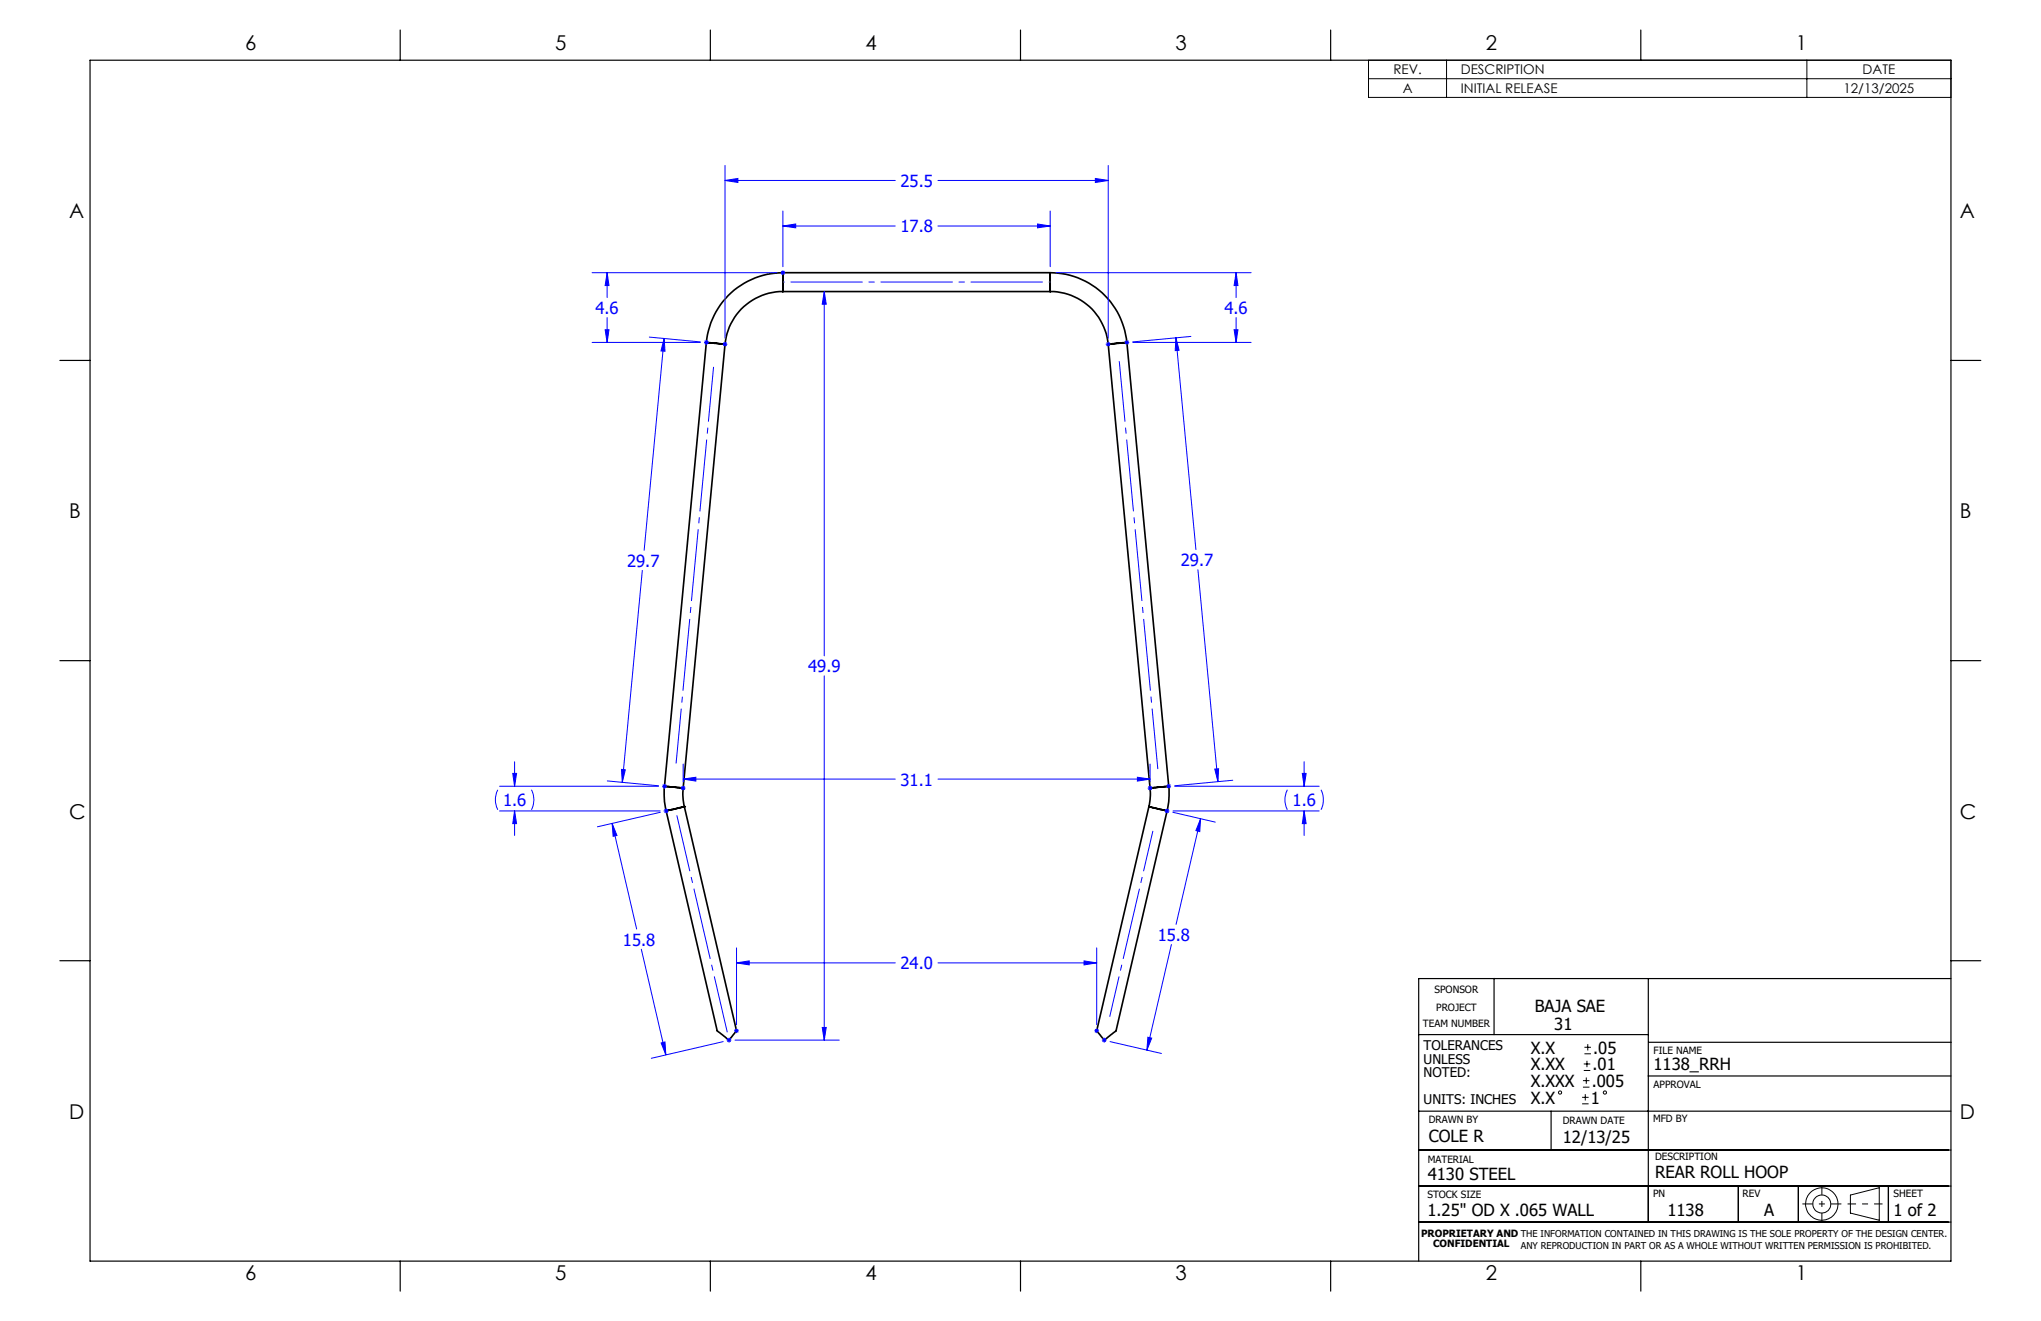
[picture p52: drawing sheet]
<svg xmlns="http://www.w3.org/2000/svg" width="432mm" height="279mm" viewBox="0 0 432 279" stroke-linecap="round" stroke-linejoin="round" font-family="sans-serif">
<defs><g id="words">
<g font-size="4.3">
<text x="51.9" y="10.7">6</text>
<text x="117.5" y="10.7">5</text>
<text x="183.1" y="10.7">4</text>
<text x="248.7" y="10.7">3</text>
<text x="314.3" y="10.7">2</text>
<text x="379.9" y="10.7">1</text>
<text x="14.6" y="46.1">A</text>
<text x="414.7" y="46.1">A</text>
<text x="14.6" y="109.6">B</text>
<text x="414.7" y="109.6">B</text>
<text x="14.6" y="173.1">C</text>
<text x="414.7" y="173.1">C</text>
<text x="14.6" y="236.6">D</text>
<text x="414.7" y="236.6">D</text>
<text x="51.9" y="270.8">6</text>
<text x="117.5" y="270.8">5</text>
<text x="183.1" y="270.8">4</text>
<text x="248.7" y="270.8">3</text>
<text x="314.3" y="270.8">2</text>
<text x="379.9" y="270.8">1</text>
</g>
<g font-size="3.5" fill="#00f">
<text x="190.5" y="39.5">25.5</text>
<text x="190.5" y="49.2">17.8</text>
<text x="126" y="66.4">4.6</text>
<text x="259.1" y="66.4">4.6</text>
<text x="132.7" y="119.9">29.7</text>
<text x="249.8" y="119.7">29.7</text>
<text x="171" y="142.2">49.9</text>
<text x="190.5" y="166.2">31.1</text>
<text x="106.4" y="170.5">1.6</text>
<text x="273.5" y="170.5">1.6</text>
<text x="131.8" y="200">15.8</text>
<text x="244.9" y="199">15.8</text>
<text x="190.5" y="205">24.0</text>
</g>
<g font-size="3.5">
<text x="324.7" y="214">BAJA SAE</text>
<text x="328.8" y="217.9">31</text>
<text x="323.8" y="222.9">X.X</text>
<text x="323.8" y="226.4">X.XX</text>
<text x="336.9" y="226.4">.01</text>
<text x="337.1" y="222.9">.05</text>
<text x="349.8" y="226.4">1138_RRH</text>
<text x="323.8" y="229.9">X.XXX</text>
<text x="323.8" y="233.5">X.X</text>
<text x="336.6" y="233.5">1</text>
<text x="336.8" y="229.9">.005</text>
<text x="302.3" y="241.5">COLE R</text>
<text x="330.6" y="241.7">12/13/25</text>
<text x="302.1" y="249.7">4130 STEEL</text>
<text x="350.1" y="249.1">REAR ROLL HOOP</text>
<text x="302" y="257.2">1.25&quot; OD X .065 WALL</text>
<text x="352.8" y="257.2">1138</text>
<text x="373.2" y="257.2">A</text>
<text x="400.6" y="257.1">1 of 2</text>
</g>
<g font-size="2.8">
<text x="294.8" y="15.7">REV.</text>
<text x="309.1" y="15.7">DESCRIPTION</text>
<text x="394.1" y="15.7">DATE</text>
<text x="296.8" y="19.7">A</text>
<text x="309.1" y="19.7">INITIAL RELEASE</text>
<text x="390" y="19.7">12/13/2025</text>
<text x="301.2" y="222.2">TOLERANCES</text>
<text x="301.2" y="225">UNLESS</text>
<text x="301.2" y="227.8">NOTED:</text>
<text x="301.2" y="233.5">UNITS: INCHES</text>
</g>
<g font-size="2.1">
<text x="303.5" y="210">SPONSOR</text>
<text x="303.8" y="213.9">PROJECT</text>
<text x="301" y="217.3">TEAM NUMBER</text>
<text x="349.8" y="222.9">FILE NAME</text>
<text x="349.8" y="230.2">APPROVAL</text>
<text x="302.3" y="237.5">DRAWN BY</text>
<text x="330.6" y="237.7">DRAWN DATE</text>
<text x="349.7" y="237.3">MFD BY</text>
<text x="302.1" y="245.9">MATERIAL</text>
<text x="350.1" y="245.4">DESCRIPTION</text>
<text x="302" y="253.3">STOCK SIZE</text>
<text x="349.7" y="253.3">PN</text>
<text x="368.7" y="253.2">REV</text>
<text x="400.6" y="253.2">SHEET</text>
<text x="300.7" y="261.6">PROPRIETARY AND THE INFORMATION CONTAINED IN THIS DRAWING IS THE SOLE PROPERTY OF THE DESIGN CENTER.</text>
<text x="303.2" y="263.8">CONFIDENTIAL</text>
</g>
<text font-size="2" x="321.8" y="264.2">ANY REPRODUCTION IN PART OR AS A WHOLE WITHOUT WRITTEN PERMISSION IS PROHIBITED.</text>
</g></defs>
<g fill="none" stroke="#000" stroke-width=".35">
<path d="M165.6 57.7a16.3 16.3 0 0 0-16.2 14.7M165.6 57.7v4M165.6 57.7h56.6M165.6 57.7h.1M222.2 57.7a16.3 16.3 0 0 1 16.2 14.7M222.2 57.7v4M222.2 57.7h.1M149.4 72.4l4 .4M149.4 72.4l-8.8 93.9M153.4 72.8l-8.9 93.9M165.6 61.7a12.3 12.3 0 0 0-12.2 11.1M165.6 61.7h56.6"/>
<path d="M222.2 61.7a12.3 12.3 0 0 1 12.3 11.1M234.5 72.8l8.8 93.9M238.4 72.4l-3.9 .4M238.4 72.4l8.9 93.9M140.6 166.3a16.3 16.3 0 0 0 .3 5.2M140.6 166.3l3.9 .4M144.5 166.7a12.1 12.1 0 0 0 .3 3.9M144.8 170.6l-3.9 .9M144.8 170.6h.1M144.8 170.6l11 47.4-1.6 2-2.5-2-10.8-46.5M243.1 170.6l-11.1 47.4 1.6 2 2.5-2 10.8-46.5M243.1 170.6l3.8 .9"/>
<path d="M243.3 166.7a12.1 12.1 0 0 1-.2 3.9M247.3 166.3a16.3 16.3 0 0 1-.4 5.2M247.3 166.3l-4 .4"/>
</g>
<g fill="none" stroke="#000" stroke-width=".21">
<path d="M289.5 12.7h123.2v7.9h-123.2zM289.5 16.7h123.2M306 12.7v7.9M382.3 12.7v7.9M334.7 233.5h1.4M334.7 232.1h1.4M334.9 229.9h1.4M334.9 228.6h1.4M335.1 226.4h1.3M335.1 225h1.3M335.2 222.9h1.4M335.2 221.5h1.4"/>
<path d="M335.4 231.4v1.4M335.6 227.9v1.3M335.7 224.4v1.3M335.9 220.8v1.4M391.5 252.8l6.1-1.6v6.9l-6.1-1.5z"/>
<circle cx="330" cy="231.1" r=".34"/>
<circle cx="339.5" cy="231.1" r=".34"/>
<circle cx="385.4" cy="254.6" r="1.9"/>
<circle cx="385.4" cy="254.7" r="3.4"/>
</g>
<g fill="none" stroke="#00f" stroke-width=".21">
<path d="M153.4 38.2l2.7-.5v.9zM153.4 35v36.5M153.4 38.2h36M198.4 38.2h36.1M231.7 37.7l2.8 .5-2.8 .4zM234.5 35v36.5M125.3 57.7h39.1M128.4 57.7l.4 2.7h-.8zM128.4 57.7v5.2M165.1 57.7h1.1M165.3 57.3l.7 .7M165.6 47.8l2.7-.4v.8z"/>
<path d="M165.6 44.6v11.8M165.6 57.2v1M165.6 47.8h23.8M166 57.3l-.7 .7M198.4 47.8h23.8M219.5 47.4l2.7 .4-2.7 .4zM222.2 44.6v11.8M223.4 57.7h41.3M261.5 57.7l.4 2.7h-.8zM261.5 57.7v5.2M125.3 72.4h22.9M128 69.7h.8l-.4 2.7z"/>
<path d="M128.4 67.2v5.2M137.4 71.3l10.8 1M140.5 71.6l.2 2.7-.9-.1zM140.5 71.6l-4.2 44.8M148.9 72.4h1M149.1 72.1l.7 .7M149.4 71.9v1M149.8 72.1l-.7 .7M152.9 72.8h1M153 72.5l.7 .7M153.4 72.3v1M153.7 72.5l-.7 .7"/>
<path d="M174.4 61.7l.4 2.6h-.8zM174.4 61.7v77M233.9 72.8h1M234.1 72.5l.7 .7M234.5 72.3v1M234.8 72.5l-.7 .7M237.9 72.4h1M238.1 72.1l.7 .7M238.4 71.9v1M238.8 72.1l-.7 .7M239.7 72.4h25M248.8 71.4l.6 2.7-.8 .1z"/>
<path d="M248.8 71.4l4.2 44.8M252 71.2l-12.4 1.1M261.1 69.7h.8l-.4 2.7zM261.5 67.2v5.2M135.9 120.7l-4.2 44.8M253.4 120.5l4.3 44.8M174.4 142.9v77.1M105.3 167l-.1 .3a4.7 4.7 0 0 0 .1 4M105.7 171.5h34M105.7 166.3h33.6M108.5 163.6h.8l-.4 2.7zM108.9 171.5l.4 2.7h-.8z"/>
<path d="M108.9 161.1v5.2M108.9 171.5v5.2M112.4 167a4.5 4.5 0 0 1 0 4.3M128.5 165.2l10.8 1M129.5 174.2l1 2.5-.8 .2zM129.5 174.2l5.2 22.3M131.5 162.7l.8 .1-.6 2.7zM139.7 171.8l-13.3 3.1M140.1 166.3h1M140.2 165.9l.7 .8M140.4 171.5h1M140.6 171.2l.7 .7"/>
<path d="M140.6 165.8v1M140.9 171v1M140.9 165.9l-.7 .8M141.3 171.2l-.7 .7M144 166.7h1M144.2 166.3l.7 .7M144.5 164.8l2.7-.4v.8zM144.5 161.6v3.8M144.5 166.2v1M144.5 164.8h44.9M144.9 166.3l-.7 .7M198.4 164.8h44.9"/>
<path d="M240.6 164.4l2.7 .4-2.7 .4zM242.8 166.7h1M243 166.3l.7 .7M243.3 161.6v3.8M243.3 166.2v1M243.7 166.3l-.7 .7M246.4 171.5h1M246.6 171.2l.7 .7M246.8 166.3h1M246.9 171v1M246.9 165.9l.7 .8M247.3 171.2l-.7 .7"/>
<path d="M247.3 165.8v1M247.6 165.9l-.7 .8M248.1 171.8l9 2.1M248.2 171.5h30.9M248.5 166.3h30.6M254 173.2l-.2 2.7-.8-.2zM254 173.2l-5.2 22.3M257 162.7l.8-.1-.1 2.7zM260.8 165l-12.3 1.2M272.3 167l-.1 .3a4.7 4.7 0 0 0 .1 4M275.5 163.6h.8l-.4 2.7zM275.9 171.5l.4 2.7h-.8z"/>
<path d="M275.9 161.1v5.2M275.9 171.5v5.2M279.5 167a4.8 4.8 0 0 1 0 4.3M247.8 199.8l-5.2 22.3M135.7 200.8l5.2 22.3M153.7 220h1M153.9 219.6l.7 .7M154.2 219.5v1M154.6 219.6l-.7 .7M155.3 218h1M155.5 217.7l.7 .7M155.5 220h22.1"/>
<path d="M155.8 203.7l2.7-.5v.9zM155.8 200.5v16.2M155.8 217.5v1M155.8 203.7h33.6M156.2 217.7l-.7 .7M174 217.3h.8l-.4 2.7zM198.4 203.7h33.6M229.3 203.2l2.7 .5-2.7 .4zM231.5 218h1M231.7 217.7l.7 .7M232 200.5v16.2M232 217.5v1"/>
<path d="M232.4 217.7l-.7 .7M233.1 220h1M233.3 219.6l.7 .7M233.6 219.5v1M234 219.6l-.7 .7M242.9 219.4l.8 .2-1.1 2.5zM139.9 220.6l.8-.2 .2 2.7zM153 220.3l-15.2 3.5M234.8 220.3l10.9 2.5"/>
</g>
<path d="M381.3 254.6h8.3" fill="none" stroke="#000" stroke-width=".21" stroke-dasharray="15.2 1.3 1.3 1.3" stroke-dashoffset="13" stroke-linecap="butt"/>
<path d="M385.4 250.8v7.7" fill="none" stroke="#000" stroke-width=".21" stroke-dasharray="15.2 1.3 1.3 1.3" stroke-dashoffset="13.3" stroke-linecap="butt"/>
<path d="M390.9 254.6h7.4" fill="none" stroke="#000" stroke-width=".21" stroke-dasharray="15.2 1.3 1.3 1.3" stroke-dashoffset="13.4" stroke-linecap="butt"/>
<path d="M143 161.5l8-83.9" fill="none" stroke="#00f" stroke-width=".21" stroke-dasharray="15.2 1.3 1.3 1.3" stroke-dashoffset="3.6" stroke-linecap="butt"/>
<path d="M236.8 76.4l8.2 86.3" fill="none" stroke="#00f" stroke-width=".21" stroke-dasharray="15.2 1.3 1.3 1.3" stroke-dashoffset="2.4" stroke-linecap="butt"/>
<path d="M165.7 59.7h56.5" fill="none" stroke="#00f" stroke-width=".21" stroke-dasharray="15.2 1.3 1.3 1.3" stroke-dashoffset="-1.6" stroke-linecap="butt"/>
<path d="M243.9 175.7l-9.1 39.3" fill="none" stroke="#00f" stroke-width=".21" stroke-dasharray="15.2 1.3 1.3 1.3" stroke-dashoffset="6.5" stroke-linecap="butt"/>
<path d="M153.9 218.3l-10.7-45.8" fill="none" stroke="#00f" stroke-width=".21" stroke-dasharray="15.2 1.3 1.3 1.3" stroke-dashoffset="3.1" stroke-linecap="butt"/>
<g fill="none" stroke="#000" stroke-width=".25">
<path d="M19 12.7h393.7v254h-393.7zM84.7 6.4v6.3M150.3 6.4v6.3M215.9 6.4v6.3M281.5 6.4v6.3M347.1 6.4v6.3M12.7 76.2h6.3M412.7 76.2h6.4M12.7 139.7h6.3M412.7 139.7h6.4M12.7 203.2h6.3M300.1 218.8h48.6"/>
<path d="M316.1 206.9v11.9M348.7 207v51.5M412.7 207h-112.6v59.7M412.7 203.2h6.4M300.1 235h112.6M328.2 235v8.2M348.7 227.6h64M348.8 220.5h64M300.1 258.5h112.6M300.1 250.9h112.6M300.1 243.2h112.6M367.8 250.9v7.6"/>
<path d="M380.5 250.9v7.6M399.5 250.9v7.6M84.7 266.7v6.4M150.3 266.7v6.4M215.9 266.7v6.4M281.5 266.7v6.4M347.1 266.7v6.4"/>
</g>
<g fill="#00f">
<path d="M219.5 47.4l2.7 .4-2.7 .4zM165.6 47.8l2.7-.4v.8zM140.5 71.6l.2 2.7-.9-.1zM131.5 162.7l.8 .1-.6 2.7zM257 162.7l.8-.1-.1 2.7zM248.8 71.4l.6 2.7-.8 .1z"/>
<path d="M153.4 38.2l2.7-.5v.9zM231.7 37.7l2.8 .5-2.8 .4zM144.5 164.8l2.7-.4v.8zM240.6 164.4l2.7 .4-2.7 .4zM155.8 203.7l2.7-.5v.9zM229.3 203.2l2.7 .5-2.7 .4zM261.1 69.7h.8l-.4 2.7zM261.5 57.7l.4 2.7h-.8zM128 69.7h.8l-.4 2.7zM128.4 57.7l.4 2.7h-.8zM139.9 220.6l.8-.2 .2 2.7zM129.5 174.2l1 2.5-.8 .2zM242.9 219.4l.8 .2-1.1 2.5zM254 173.2l-.2 2.7-.8-.2zM174 217.3h.8l-.4 2.7zM174.4 61.7l.4 2.6h-.8zM108.9 171.5l.4 2.7h-.8zM108.5 163.6h.8l-.4 2.7zM275.9 171.5l.4 2.7h-.8zM275.5 163.6h.8l-.4 2.7z"/>
</g>
<use href="#words"/>
</svg>
